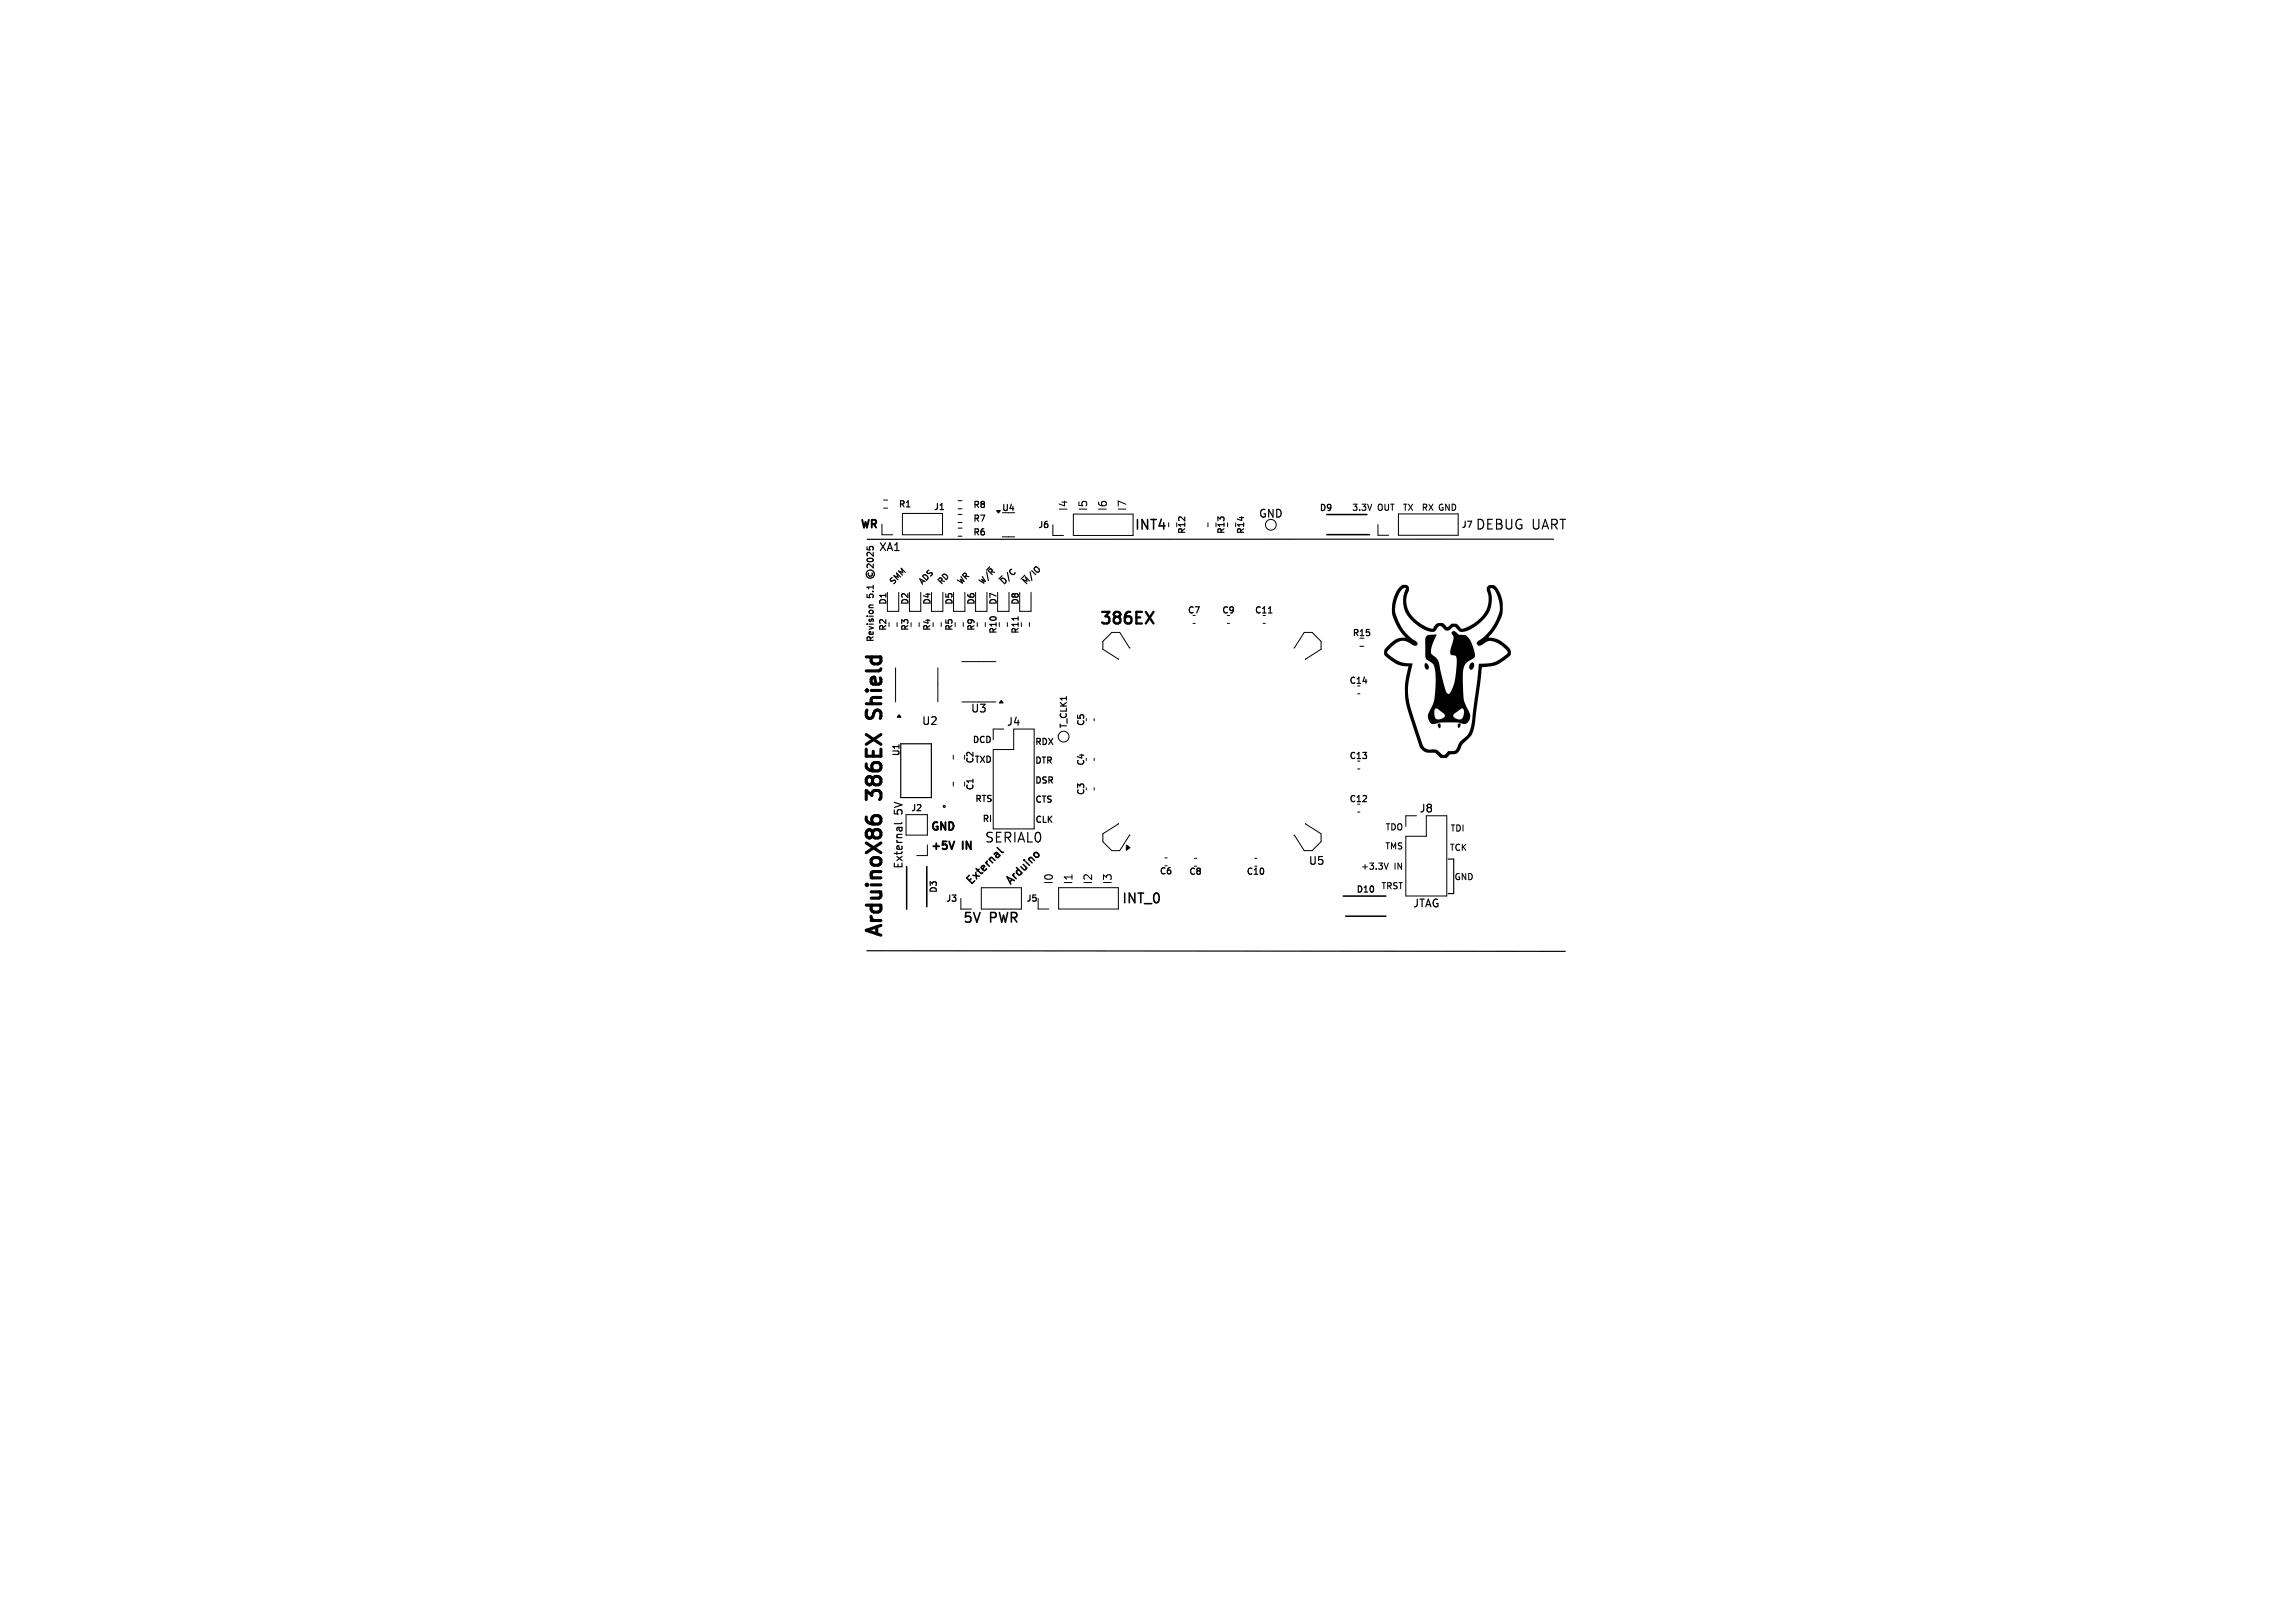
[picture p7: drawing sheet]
<svg xmlns="http://www.w3.org/2000/svg" width="297mm" height="210mm" viewBox="0 0 297 210" stroke-linecap="round" stroke-linejoin="round" font-family="sans-serif">
<defs><g id="words">
<g font-size="2.6">
<text x="114.7" y="92.1" transform="rotate(-90 114.7 92.1)">Shield</text>
<text x="114.7" y="103.3" transform="rotate(-90 114.7 103.3)">386EX</text>
<text x="114.7" y="121.6" transform="rotate(-90 114.7 121.6)">ArduinoX86</text>
</g>
<text font-size="2.1" x="142.2" y="80.9">386EX</text>
<g font-size="1.7">
<text x="146.8" y="68.8">INT4</text>
<text x="190.9" y="68.7">DEBUG UART</text>
<text x="127.4" y="109.3">SERIAL0</text>
<text x="124.5" y="119.9">5V</text>
<text x="128.1" y="119.9">PWR</text>
<text x="145.1" y="117.2">INT_0</text>
</g>
<g font-size="1.4">
<text x="111.1" y="68.7">WR</text>
<text x="113.7" y="71.5">XA1</text>
<text x="138.3" y="66.2" transform="rotate(-90 138.3 66.2)">I4</text>
<text x="140.8" y="66.2" transform="rotate(-90 140.8 66.2)">I5</text>
<text x="143.4" y="66.2" transform="rotate(-90 143.4 66.2)">I6</text>
<text x="145.9" y="66.2" transform="rotate(-90 145.9 66.2)">I7</text>
<text x="162.8" y="67.2">GND</text>
<text x="119.2" y="94">U2</text>
<text x="125.6" y="92.4">U3</text>
<text x="130.2" y="94.1">J4</text>
<text x="116.9" y="105.4" transform="rotate(-90 116.9 105.4)">5V</text>
<text x="120.4" y="107.5">GND</text>
<text x="183.6" y="105.3">J8</text>
<text x="116.9" y="112.5" transform="rotate(-90 116.9 112.5)">External</text>
<text x="120.4" y="110">+5V</text>
<text x="124.7" y="110">IN</text>
<text x="169.3" y="112.1">U5</text>
<text x="125.8" y="114.8" transform="rotate(-45 125.8 114.8)">External</text>
<text x="130.9" y="114.8" transform="rotate(-45 130.9 114.8)">Arduino</text>
<text x="136.4" y="114.5" transform="rotate(-90 136.4 114.5)">I0</text>
<text x="138.9" y="114.5" transform="rotate(-90 138.9 114.5)">I1</text>
<text x="141.5" y="114.5" transform="rotate(-90 141.5 114.5)">I2</text>
<text x="144" y="114.5" transform="rotate(-90 144 114.5)">I3</text>
<text x="182.8" y="117.6">JTAG</text>
</g>
<g font-size="1.1">
<text x="116.3" y="65.9">R1</text>
<text x="125.9" y="65.9">R8</text>
<text x="120.7" y="66">J1</text>
<text x="125.9" y="69.5">R6</text>
<text x="125.9" y="67.7">R7</text>
<text x="129.6" y="66.2">U4</text>
<text x="134.2" y="68.5">J6</text>
<text x="153.7" y="69.2" transform="rotate(-90 153.7 69.2)">R12</text>
<text x="158.8" y="69.2" transform="rotate(-90 158.8 69.2)">R13</text>
<text x="161.4" y="69.2" transform="rotate(-90 161.4 69.2)">R14</text>
<text x="170.7" y="66.2">D9</text>
<text x="174.9" y="66.1">3.3V</text>
<text x="178.3" y="66.1">OUT</text>
<text x="181.5" y="66.1">TX</text>
<text x="183.9" y="66.1">RX GND</text>
<text x="189.1" y="68.5">J7</text>
<text x="113.3" y="77.3" transform="rotate(-90 113.3 77.3)">5.1</text>
<text x="113.3" y="83.2" transform="rotate(-90 113.3 83.2)">Revision</text>
<text x="114.7" y="81.7" transform="rotate(-90 114.7 81.7)">R2</text>
<text x="114.7" y="78.4" transform="rotate(-90 114.7 78.4)">D1</text>
<text x="117.6" y="81.7" transform="rotate(-90 117.6 81.7)">R3</text>
<text x="117.6" y="78.4" transform="rotate(-90 117.6 78.4)">D2</text>
<text x="120.5" y="81.7" transform="rotate(-90 120.5 81.7)">R4</text>
<text x="120.5" y="78.4" transform="rotate(-90 120.5 78.4)">D4</text>
<text x="123.3" y="81.7" transform="rotate(-90 123.3 81.7)">R5</text>
<text x="123.3" y="78.4" transform="rotate(-90 123.3 78.4)">D5</text>
<text x="126.2" y="78.4" transform="rotate(-90 126.2 78.4)">D6</text>
<text x="126.2" y="81.7" transform="rotate(-90 126.2 81.7)">R9</text>
<text x="129" y="82.1" transform="rotate(-90 129 82.1)">R10</text>
<text x="129" y="78.4" transform="rotate(-90 129 78.4)">D7</text>
<text x="131.9" y="82.1" transform="rotate(-90 131.9 82.1)">R11</text>
<text x="131.9" y="78.4" transform="rotate(-90 131.9 78.4)">D8</text>
<text x="153.6" y="79.4">C7</text>
<text x="158.1" y="79.4">C9</text>
<text x="162.3" y="79.4">C11</text>
<text x="174.9" y="82.4">R15</text>
<text x="174.5" y="88.5">C14</text>
<text x="138.3" y="94.3" transform="rotate(-90 138.3 94.3)">T_CLK1</text>
<text x="140.4" y="94.1" transform="rotate(-90 140.4 94.1)">C5</text>
<text x="116.4" y="98" transform="rotate(-90 116.4 98)">U1</text>
<text x="125.7" y="96.3">DCD</text>
<text x="126" y="98.9">TXD</text>
<text x="126.3" y="98.9" transform="rotate(-90 126.3 98.9)">C2</text>
<text x="133.9" y="96.4">RDX</text>
<text x="133.9" y="101.4">DSR</text>
<text x="133.9" y="98.9">DTR</text>
<text x="140.4" y="99.2" transform="rotate(-90 140.4 99.2)">C4</text>
<text x="174.5" y="98.3">C13</text>
<text x="117.8" y="105">J2</text>
<text x="126.1" y="103.8">RTS</text>
<text x="126.3" y="102.4" transform="rotate(-90 126.3 102.4)">C1</text>
<text x="127.1" y="106.4">RI</text>
<text x="133.9" y="103.9">CTS</text>
<text x="133.9" y="106.5">CLK</text>
<text x="140.4" y="103" transform="rotate(-90 140.4 103)">C3</text>
<text x="174.5" y="103.8">C12</text>
<text x="179.2" y="107.5">TDO</text>
<text x="187.7" y="107.6">TDI</text>
<text x="150" y="113.5">C6</text>
<text x="153.8" y="113.6">C8</text>
<text x="161.2" y="113.5">C10</text>
<text x="176.1" y="112.6">+3.3V</text>
<text x="179.2" y="110">TMS</text>
<text x="180.4" y="112.6">IN</text>
<text x="187.6" y="110.1">TCK</text>
<text x="188.2" y="113.9">GND</text>
<text x="121.6" y="115.7" transform="rotate(-90 121.6 115.7)">D3</text>
<text x="122.3" y="116.9">J3</text>
<text x="132.7" y="116.9">J5</text>
<text x="175.4" y="115.5">D10</text>
<text x="178.7" y="115.1">TRST</text>
</g>
<g font-size="1">
<text x="115.6" y="75.8" transform="rotate(-45 115.6 75.8)">SMM</text>
<text x="119.3" y="75.8" transform="rotate(-45 119.3 75.8)">ADS</text>
<text x="121.8" y="75.8" transform="rotate(-45 121.8 75.8)">RD</text>
<text x="124.4" y="75.8" transform="rotate(-45 124.4 75.8)">WR</text>
<text x="127.1" y="75.8" transform="rotate(-45 127.1 75.8)">W/~{R}</text>
<text x="129.9" y="75.8" transform="rotate(-45 129.9 75.8)">~{D}/C</text>
<text x="132.8" y="75.8" transform="rotate(-45 132.8 75.8)">~{M}/IO</text>
</g>
</g></defs>
<g fill="none" stroke="#000" stroke-width=".15">
<path d="M112.2 70.7v.4l.4 .1-.1-.4 .4-.1 .1 .2-.1 .3M112.2 72.3a.47 .47 0 0 1 .8 .2 .45 .45 0 0 1-.8-.1zM112.4 74.1a.28 .28 0 0 0 .2 .5 .29 .29 0 0 0 .3-.5M113 73v.5l-.6-.5-.2 .1 .1 .3M113 71.5v.5l-.6-.5-.2 .1 .1 .3M121.7 65.9h.4M131.8 79.8v.5M132.6 74.4l-.5 .5M152.6 68.5l-.1 .4h.8M152.6 67v.3M153.3 67.9h-.8l.1 .1M157.6 68.5v.4h.8"/>
<path d="M157.9 67.2l-.3-.3v.5M158.4 67.9h-.8l.1 .1M160.1 67.2l.6 .2M160.2 68.5l-.1 .4h.8M160.9 67.9h-.8l.2 .1M164.2 79.3h.4M201 69.8h-88.8M116.3 96.4v.4M116.6 96.2h3.9v7h-3.9zM125.1 97.4v.4M125.1 98.1v.4M116.7 106.4l-.1 .2h-.9"/>
<path d="M120.4 115v.3h.8M120.7 114.4l-.3-.3v.5M125.1 101.6v.3M125.9 101h-.8l.1 .1M150.4 112.3h.3M151.5 112.3h-.3M154.2 112.4h.3M155 112.4h.3M161.7 112.4h.3M162.5 112.4v-.1v.8M163.2 112.4h.2M187.4 111.2h.7v4.4h-.7"/>
<path d="M112.2 123l90.4 .1"/>
<circle cx="112.6" cy="74.3" r=".53"/>
<circle cx="122.2" cy="104.3" r=".13"/>
</g>
<path d="M112.3 92.9l.2 .1 .3-.1M114 92.7l-.1 .3M112.1 105.7v.4M112.8 106.3v-.4l.4-.4 .6 .1 .2 .3v.4" fill="none" stroke="#000" stroke-width=".4"/>
<path d="M148.3 79.2l1 1.5M149.3 79.2l-1 1.5" fill="none" stroke="#000" stroke-width=".3"/>
<path d="M123.5 108.9l-.3 1" fill="none" stroke="#000" stroke-width=".25"/>
<path d="M171.7 69.2h5.5M171.7 66.6h5.2M117.3 112.1v5.6M119.9 112.1v5.2M129 109.7l.6 .6M129.8 110.3h-.1M133.8 110.5l.2-.2 .4 .2M173.8 115.9h5.5M174.2 118.6h5.1" fill="none" stroke="#000" stroke-width=".2"/>
<g fill="none" stroke="#000" stroke-width=".13">
<path d="M114.1 67.8v1.4h1.4M114.3 64.7h.6M114.3 65.8h.6M114.8 76.6v2.5h1.5v-2.5M116.8 66.4h5.2v2.8h-5.2zM117.7 76.6v2.5h1.5v-2.5M120.5 76.6v2.5h1.5v-2.5M123.4 76.6v2.5h1.5v-2.5M124 68.3h.5M124 69.4h.5M124 67.6h.5M124 64.8h.5"/>
<path d="M124 65.8h.5M124.5 66.6h-.5M126.3 76.6v2.5h1.4v-2.5M129.1 76.6v2.5h1.5v-2.5M129.7 69.5h1.6M132 76.6v2.5h1.4v-2.5M136.3 67.9v1.4h1.3M138.9 66.5h7.7v2.8h-7.7zM151.2 67.6v.6M152.3 67.6v.6M156.3 67.6v.6M157.4 67.6v.6"/>
<path d="M159.9 67.6v.6M178.3 67.9v1.4h1.4M181 66.5h7.7v2.8h-7.7zM115.9 86.4v4.4M116.1 80.6v.5M118.9 80.6v.5M121.4 86.4v4.4M121.8 80.6v.5M123.4 97.7v.5M124.5 85.6h4.4M124.5 90.8h4.4M124.7 80.6v.5"/>
<path d="M124.8 97.7v.5M127.5 80.6v.5M128.5 97h2.7v-2.7h2.6v13h-5.3zM129.9 94.3h-1.4v1.4M130.4 80.6v.5M133.2 80.6v.5M141.6 93v.3M141.6 98.1v.3M146.2 83.8l-1.3-2h-1l-1.2 1.2v1l2 1.4M154.4 80.7h.3M158.8 80.7h.3M163.5 80.7h.2"/>
<path d="M167.4 83.8l1.4-2h1l1.2 1.2v1l-2 1.4M175.7 89.8h.3M176 99.5h-.3M176 83.6h.5M117.3 105.4h2.7v2.7h-2.7zM120 109.3v1.4h-1.4M123.4 101.2v.5M124.3 116.3v1.3h1.4M124.8 101.2v.5M127 114.9h5.2v2.7h-5.2zM134.3 116.2v1.4h1.4M137 114.9h7.7v2.7h-7.7z"/>
<path d="M141.6 101.9v.3M144.7 106.6l-2 1.3v1l1.2 1.2h1l1.3-2M150.8 111h.2M150.8 112h.2M154.6 111.1h.3M154.6 112.1h.3M162.4 111.1h.3M162.4 112.1h.3M169 106.6l2 1.3v1l-1.2 1.2h-1l-1.4-2M175.7 105.1h.3M179.1 111.7l.3 .8 .3-.8M183.3 105.6h-1.4v1.3"/>
<path d="M184.6 105.6h2.6v10.3h-5.3v-7.7h2.7z"/>
<circle cx="164.5" cy="67.9" r=".7"/>
<circle cx="137.6" cy="95.3" r=".7"/>
</g>
<path d="M181.2 76a.64 .64 0 0 1 .8-.3 .64 .64 0 0 1 .3 .8 2.83 2.83 0 0 0 .8 3.6l.9 .7 .9 .4a.42 .42 0 0 0 .6 0 .94 .94 0 0 1 .9-.6 .94 .94 0 0 1 .9 .6l.1-.1a.86 .86 0 0 1 .9-.4 .86 .86 0 0 1 .7 .5 .42 .42 0 0 0 .6 .1 4.6 4.6 0 0 0 3-3.2 3.3 3.3 0 0 0-.2-1.8 .71 .71 0 0 1 .6-.6 .71 .71 0 0 1 .8 .4 4.6 4.6 0 0 1-.4 5.5l-.8 .9h.4a3.5 3.5 0 0 1 2.5 1.8 .68 .68 0 0 1-.4 .8 4.5 4.5 0 0 1-3.3 1.2l-.9 6.7a3.5 3.5 0 0 1-.9 2.6 2.62 2.62 0 0 0-1.1 1.6 1.07 1.07 0 0 1-1.2 .4l-.5 .5h-.8l-.3-.4a.81 .81 0 0 0-1-.3 1.43 1.43 0 0 1-1.3-.7l-1.3-3.9a9.9 9.9 0 0 1-.2-6.6 4.3 4.3 0 0 1-3.2-1.5v-.3h.4a4 4 0 0 0 3.3 1.5v.2a9.5 9.5 0 0 0 .3 7.1l.8 2.5a1.47 1.47 0 0 0 .8 1.2l.3 .1a1.32 1.32 0 0 1 1.6 .6l.3 .1 .5-.5h.6a.79 .79 0 0 0 .7-.9l.6-.6a2.42 2.42 0 0 0 1.1-2.1l1-7.7h.7a4 4 0 0 0 3-1.5 3.1 3.1 0 0 0-2.4-1.5l-1.3 .7-.2-.2-.1-.2 .2-.3a6.2 6.2 0 0 0 2.8-4.2 4.1 4.1 0 0 0-.9-2.5h-.4a3.9 3.9 0 0 1-1.6 4.7l-.9 .5-.8 .3a.84 .84 0 0 1-1.1-.5l-.2-.1-.3 .2a.61 .61 0 0 1-1.1 0 .46 .46 0 0 0-.6-.3l-.1 .2a.79 .79 0 0 1-1.2 .5 5.4 5.4 0 0 1-3.1-2.8 3.6 3.6 0 0 1 .1-2.7l-.1-.1a.98 .98 0 0 0-.8 .8 3.5 3.5 0 0 0 0 3.5 5.5 5.5 0 0 0 2 2.4l.4 .3 .1 .3-.1 .1-.3 .1-.6-.3a1.69 1.69 0 0 0-2.4 .4l-.6 .7h-.4v-.1a3.6 3.6 0 0 1 1.3-1.5 2.06 2.06 0 0 1 1.5-.3 5.1 5.1 0 0 1-1.8-3.7 4.2 4.2 0 0 1 1.1-2.8zM184.4 85.9a.44 .44 0 0 1 .5 .2 .44 .44 0 0 1-.2 .6 .55 .55 0 0 1-.3-.8zM186.1 93.7l.2-.1a.31 .31 0 0 1 .2 .3 .31 .31 0 0 1-.3 .3l-.1-.4zM184.6 82.3l.3-.1 .9-.1h.1a5.8 5.8 0 0 0-.7 2.4l.1 .2a1.99 1.99 0 0 1 1.1 1.8l.2 1a7 7 0 0 0 .7 2.2 .26 .26 0 0 0 .4-.1 8.3 8.3 0 0 0 .7-4.7l-.2-.1a.47 .47 0 0 1-.5-.2 .47 .47 0 0 1 0-.5l.1-.4a1.8 1.8 0 0 0 .2-1.5l-.1-.2v-.2a.3 .3 0 0 1 .5-.1l.4 .4h.4a.95 .95 0 0 1 1.1 .7l.1 .4a3.9 3.9 0 0 1 .5 1.8l-.1 .1a2.19 2.19 0 0 0-1.5 1.8v2.2a5 5 0 0 0 .9 3.2 .94 .94 0 0 1-.2 1.1 .94 .94 0 0 1-1.1 .1h-.1a10.3 10.3 0 0 0-3.5 .2 1.15 1.15 0 0 1-.4-1.5h.7a.66 .66 0 0 0 .6 .9l.5-.1 .3-.3h1.1a.77 .77 0 0 0 1.2 .1l.2-.7-.2-.4h-.1l-.7 .4a.68 .68 0 0 0-.4 .6h-1.1a1.81 1.81 0 0 0-1-1h-.1a.42 .42 0 0 0-.3 .5h-.7v-.1a5.6 5.6 0 0 0 .9-3.4l-.1-1.8a1.55 1.55 0 0 0-1.1-1.6 2.45 2.45 0 0 1-.1-1.5l-.1-1.1zM188.7 93.7l.2-.1 .1 .1v.3l-.2 .2-.1-.2zM190.4 85.8l.1-.1a.5 .5 0 0 1 .3 .5 .5 .5 0 0 1-.4 .5 .48 .48 0 0 1-.3-.5 .48 .48 0 0 1 .3-.4z" fill="#000"/>
<path d="M129 66.1h.5l-.3 .3zM116.4 92.5l.2 .3h-.5zM129.6 90.6l.2 .4h-.5zM145.8 109.3l.4 .4-.4 .3z" fill="#000" stroke="#000" stroke-width=".13"/>
<use href="#words"/>
</svg>
